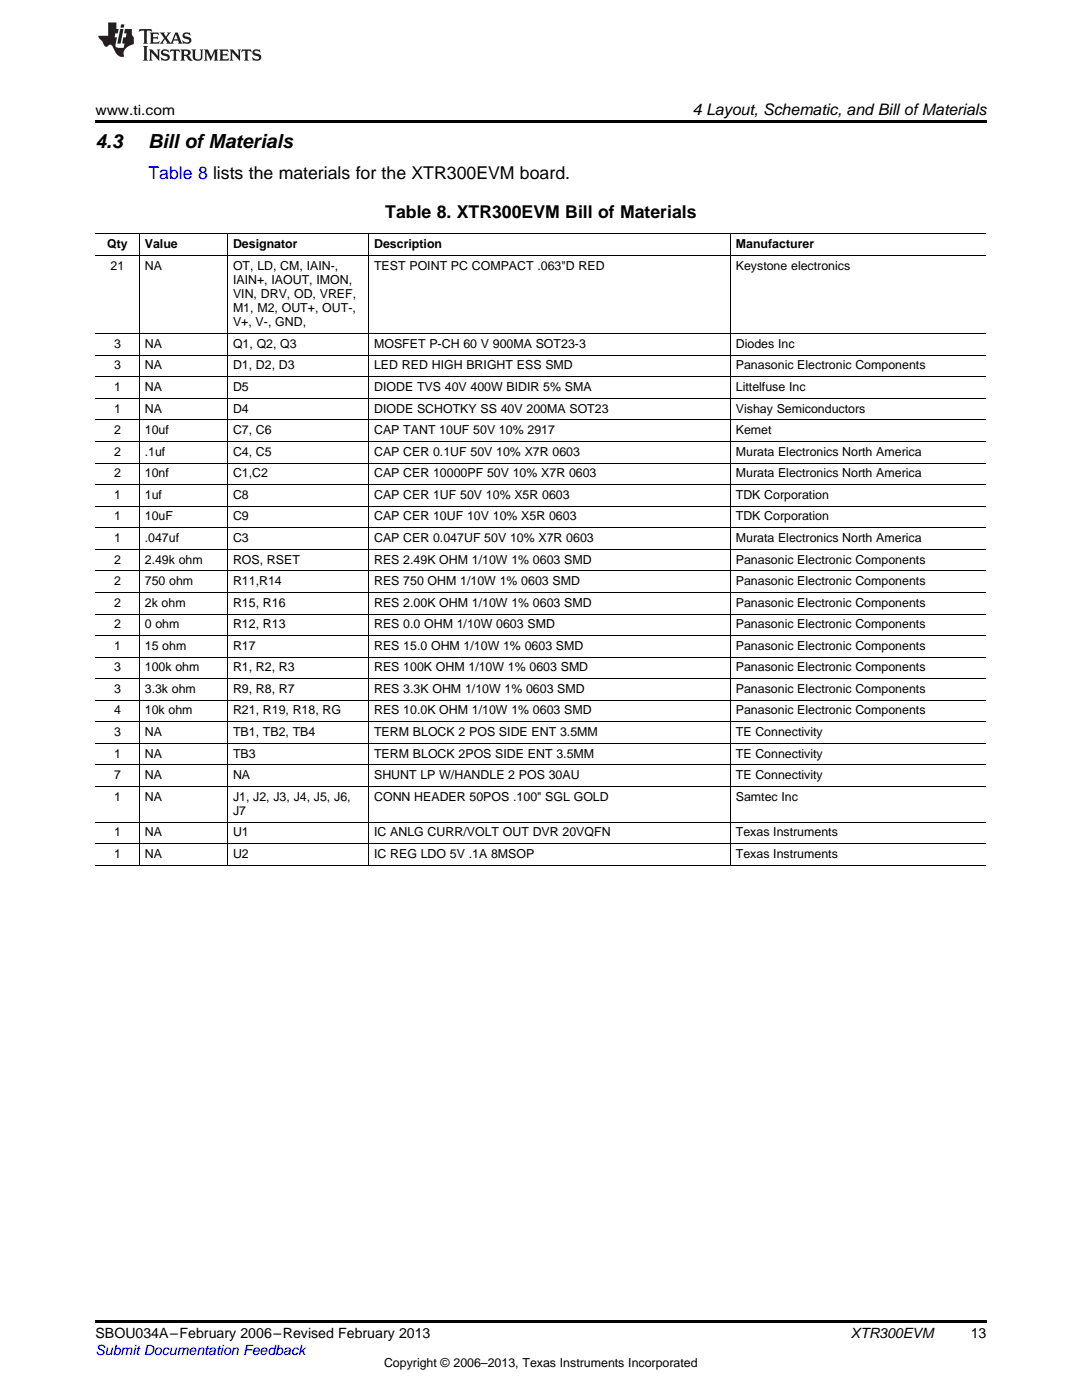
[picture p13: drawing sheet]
<svg xmlns="http://www.w3.org/2000/svg" width="216mm" height="279mm" viewBox="0 0 216 279" stroke-linecap="round" stroke-linejoin="round" font-family="sans-serif">
<defs><g id="words">
<g font-size="3.9">
<text x="19" y="29.6">4.3</text>
<text x="29.6" y="29.6">Bill ofMaterials</text>
</g>
<text font-size="3.5" fill="#00f" x="29.6" y="35.7">Table 8 lists the materials for the XTR300EVM board.</text>
<text font-size="3.5" x="76.9" y="43.4">Table 8. XTR300EVM Bill of Materials</text>
<text font-size="3.2" x="138.2" y="23">4 Layout, Schematic, and Bill ofMaterials</text>
<g font-size="2.8">
<text x="19" y="23">www.ti.com</text>
<text x="19" y="267.1">SBOU034A–February 2006–Revised February 2013</text>
<text x="169.8" y="267.1">XTR300EVM</text>
<text x="193.7" y="267">13</text>
</g>
<text font-size="2.8" fill="#00f" x="19" y="270.4">Submit Documentation Feedback</text>
<g font-size="2.5">
<text x="21.4" y="49.5">Qty</text>
<text x="22" y="53.8">21</text>
<text x="28.9" y="49.5">Value</text>
<text x="28.9" y="53.8">NA</text>
<text x="46.5" y="49.5">Designator</text>
<text x="46.5" y="53.8">OT, LD, CM, IAIN-,</text>
<text x="74.6" y="49.5">Description</text>
<text x="74.6" y="53.8">TEST POINT PC COMPACT .063&quot;D RED</text>
<text x="146.8" y="49.5">Manufacturer</text>
<text x="146.8" y="53.8">Keystone electronics</text>
<text x="46.5" y="56.7">IAIN+, IAOUT, IMON,</text>
<text x="46.5" y="59.5">VIN, DRV, OD, VREF,</text>
<text x="46.5" y="62.3">M1, M2, OUT+, OUT-,</text>
<text x="46.5" y="65.1">V+, V-, GND,</text>
<text x="22.8" y="69.4">3</text>
<text x="28.9" y="69.4">NA</text>
<text x="46.5" y="69.4">Q1, Q2, Q3</text>
<text x="74.6" y="69.4">MOSFET P-CH 60 V 900MA SOT23-3</text>
<text x="146.8" y="69.4">Diodes Inc</text>
<text x="22.8" y="73.7">3</text>
<text x="28.9" y="73.7">NA</text>
<text x="46.5" y="73.7">D1, D2, D3</text>
<text x="74.6" y="73.7">LED RED HIGH BRIGHT ESS SMD</text>
<text x="146.8" y="73.7">Panasonic Electronic Components</text>
<text x="22.8" y="78">1</text>
<text x="22.8" y="82.3">1</text>
<text x="28.9" y="78">NA</text>
<text x="28.9" y="82.3">NA</text>
<text x="46.5" y="78">D5</text>
<text x="46.5" y="82.3">D4</text>
<text x="74.6" y="78">DIODE TVS 40V 400W BIDIR 5% SMA</text>
<text x="74.6" y="82.3">DIODE SCHOTKY SS 40V 200MA SOT23</text>
<text x="146.8" y="78">Littelfuse Inc</text>
<text x="146.8" y="82.3">Vishay Semiconductors</text>
<text x="22.8" y="86.6">2</text>
<text x="28.9" y="86.6">10uf</text>
<text x="46.5" y="86.6">C7, C6</text>
<text x="74.6" y="86.6">CAP TANT 10UF 50V 10% 2917</text>
<text x="146.8" y="86.6">Kemet</text>
<text x="22.8" y="90.9">2</text>
<text x="22.8" y="95.2">2</text>
<text x="28.9" y="90.9">.1uf</text>
<text x="28.9" y="95.2">10nf</text>
<text x="46.5" y="90.9">C4, C5</text>
<text x="46.5" y="95.2">C1,C2</text>
<text x="74.6" y="90.9">CAP CER 0.1UF 50V 10% X7R 0603</text>
<text x="74.6" y="95.2">CAP CER 10000PF 50V 10% X7R 0603</text>
<text x="146.8" y="90.9">Murata Electronics North America</text>
<text x="146.8" y="95.2">Murata Electronics North America</text>
<text x="22.8" y="99.6">1</text>
<text x="28.9" y="99.6">1uf</text>
<text x="46.5" y="99.6">C8</text>
<text x="74.6" y="99.6">CAP CER 1UF 50V 10% X5R 0603</text>
<text x="146.8" y="99.6">TDK Corporation</text>
<text x="22.8" y="103.9">1</text>
<text x="28.9" y="103.9">10uF</text>
<text x="46.5" y="103.9">C9</text>
<text x="74.6" y="103.9">CAP CER 10UF 10V 10% X5R 0603</text>
<text x="146.8" y="103.9">TDK Corporation</text>
<text x="22.8" y="108.2">1</text>
<text x="22.8" y="112.5">2</text>
<text x="28.9" y="108.2">.047uf</text>
<text x="28.9" y="112.5">2.49k ohm</text>
<text x="46.5" y="108.2">C3</text>
<text x="46.5" y="112.5">ROS, RSET</text>
<text x="74.6" y="108.2">CAP CER 0.047UF 50V 10% X7R 0603</text>
<text x="74.6" y="112.5">RES 2.49K OHM 1/10W 1% 0603 SMD</text>
<text x="146.8" y="108.2">Murata Electronics North America</text>
<text x="146.8" y="112.5">Panasonic Electronic Components</text>
<text x="22.8" y="116.8">2</text>
<text x="28.9" y="116.8">750 ohm</text>
<text x="46.5" y="116.8">R11,R14</text>
<text x="74.6" y="116.8">RES 750 OHM 1/10W 1% 0603 SMD</text>
<text x="146.8" y="116.8">Panasonic Electronic Components</text>
<text x="22.8" y="121.1">2</text>
<text x="22.8" y="125.4">2</text>
<text x="28.9" y="121.1">2k ohm</text>
<text x="28.9" y="125.4">0 ohm</text>
<text x="46.5" y="121.1">R15, R16</text>
<text x="46.5" y="125.4">R12, R13</text>
<text x="74.6" y="121.1">RES 2.00K OHM 1/10W 1% 0603 SMD</text>
<text x="74.6" y="125.4">RES 0.0 OHM 1/10W 0603 SMD</text>
<text x="146.8" y="121.1">Panasonic Electronic Components</text>
<text x="146.8" y="125.4">Panasonic Electronic Components</text>
<text x="22.8" y="129.7">1</text>
<text x="28.9" y="129.7">15 ohm</text>
<text x="46.5" y="129.7">R17</text>
<text x="74.6" y="129.7">RES 15.0 OHM 1/10W 1% 0603 SMD</text>
<text x="146.8" y="129.7">Panasonic Electronic Components</text>
<text x="22.8" y="134">3</text>
<text x="28.9" y="134">100k ohm</text>
<text x="46.5" y="134">R1, R2, R3</text>
<text x="74.6" y="134">RES 100K OHM 1/10W 1% 0603 SMD</text>
<text x="146.8" y="134">Panasonic Electronic Components</text>
<text x="22.8" y="138.3">3</text>
<text x="22.8" y="142.6">4</text>
<text x="28.9" y="138.3">3.3k ohm</text>
<text x="28.9" y="142.6">10k ohm</text>
<text x="46.5" y="138.3">R9, R8, R7</text>
<text x="46.5" y="142.6">R21, R19, R18, RG</text>
<text x="74.6" y="138.3">RES 3.3K OHM 1/10W 1% 0603 SMD</text>
<text x="74.6" y="142.6">RES 10.0K OHM 1/10W 1% 0603 SMD</text>
<text x="146.8" y="138.3">Panasonic Electronic Components</text>
<text x="146.8" y="142.6">Panasonic Electronic Components</text>
<text x="22.8" y="146.9">3</text>
<text x="28.9" y="146.9">NA</text>
<text x="46.5" y="146.9">TB1, TB2, TB4</text>
<text x="74.6" y="146.9">TERM BLOCK 2 POS SIDE ENT 3.5MM</text>
<text x="146.8" y="146.9">TE Connectivity</text>
<text x="22.8" y="151.2">1</text>
<text x="22.8" y="155.5">7</text>
<text x="28.9" y="151.2">NA</text>
<text x="28.9" y="155.5">NA</text>
<text x="46.5" y="151.2">TB3</text>
<text x="46.5" y="155.5">NA</text>
<text x="74.6" y="151.2">TERM BLOCK 2POS SIDE ENT 3.5MM</text>
<text x="74.6" y="155.5">SHUNT LP W/HANDLE 2 POS 30AU</text>
<text x="146.8" y="151.2">TE Connectivity</text>
<text x="146.8" y="155.5">TE Connectivity</text>
<text x="22.8" y="159.8">1</text>
<text x="28.9" y="159.8">NA</text>
<text x="46.5" y="159.8">J1, J2, J3, J4, J5, J6,</text>
<text x="74.6" y="159.8">CONN HEADER 50POS .100&quot; SGL GOLD</text>
<text x="146.8" y="159.8">Samtec Inc</text>
<text x="22.8" y="166.9">1</text>
<text x="28.9" y="166.9">NA</text>
<text x="46.5" y="162.6">J7</text>
<text x="46.5" y="166.9">U1</text>
<text x="74.6" y="166.9">IC ANLG CURR/VOLT OUT DVR 20VQFN</text>
<text x="146.8" y="166.9">Texas Instruments</text>
<text x="22.8" y="171.2">1</text>
<text x="28.9" y="171.2">NA</text>
<text x="46.5" y="171.2">U2</text>
<text x="74.6" y="171.2">IC REG LDO 5V .1A 8MSOP</text>
<text x="146.8" y="171.2">Texas Instruments</text>
<text x="76.6" y="272.7">Copyright © 2006–2013, Texas Instruments Incorporated</text>
</g>
</g></defs>
<path d="M19 24h177.8v.6h-177.8zM19 263.5h177.8v.6h-177.8z" fill="#000"/>
<g fill="none" stroke="#000" stroke-width=".2">
<path d="M19 51h177.8M19 46.7h177.8M27.8 46.7v126.1M45.4 46.7v126.1M73.5 46.7v126.1M145.7 46.7v126.1M19 79.5h177.8M19 75.2h177.8M19 70.9h177.8M19 66.6h177.8M19 96.7h177.8M19 92.4h177.8"/>
<path d="M19 88.1h177.8M19 83.8h177.8M19 118.2h177.8M19 113.9h177.8M19 109.6h177.8M19 105.3h177.8M19 101h177.8M19 139.8h177.8M19 135.4h177.8M19 131.1h177.8M19 126.8h177.8M19 122.5h177.8"/>
<path d="M19 157h177.8M19 152.7h177.8M19 148.4h177.8M19 144.1h177.8M19 172.7h177.8M19 168.4h177.8M19 164.1h177.8"/>
</g>
<g fill="#231f20">
<path d="M27.8 5.8l-.1 .6 .5-.3h.5l.1 .2v2.1l-.3 .3h1l-.2-.3v-2.1v-.2h.6l.4 .3-.1-.6zM29.9 6.5l.2 .4v1.5l-.2 .3h1.8l.1-.5a1.04 1.04 0 0 1-1.2 .1v-.6h.5l.4 .2v-.7l-.4 .2h-.5v-.6h.8l.3 .2-.1-.5zM31.9 6.5l.9 1.1-1 1.1h.9l-.2-.2 .4-.7 .5 .7-.2 .2h1.5l-.2-.2 .1-.4h.9l.2 .4-.2 .2h.9l-.2-.3-.7-1.9h-.5l-.9 2.1-.8-1.1 .8-1h-.8l.2 .3-.4 .5-.4-.6 .2-.2zM35.1 6.9l.4 .9h-.8zM36.6 6.6a.63 .63 0 0 0-.2 .7 .63 .63 0 0 0 .6 .4l.6 .2 .2 .2a.75 .75 0 0 1-.8 .4 .75 .75 0 0 1-.6-.5l.1 .7 .2-.1a1.11 1.11 0 0 0 1.5-.5 1.13 1.13 0 0 0-1.3-.9v-.3a1.04 1.04 0 0 1 1.1 .2l-.1-.6-.2 .1-.5-.1zM28.5 9.2l.3 .3v2.2l-.3 .4h1l-.2-.4v-2.2l.2-.3zM29.7 9.9l.2 .3v1.5l-.2 .4h.7l-.2-.4v-1.3l1.6 1.7v-1.9l.2-.3h-.7l.2 .3v.9l-1.1-1.2zM32.3 10a.62 .62 0 0 0-.2 .7 .62 .62 0 0 0 .6 .4l.6 .2 .2 .2a.76 .76 0 0 1-.8 .4 .76 .76 0 0 1-.6-.5l.1 .7 .2-.1a1.11 1.11 0 0 0 1.5-.6 1.13 1.13 0 0 0-1.3-.8v-.3a1.04 1.04 0 0 1 1.1 .1l-.1-.5-.2 .1-.5-.2zM34 9.9l-.1 .6a.61 .61 0 0 1 .7-.3l.1 1.5-.3 .4h1l-.3-.4 .1-1.5a.63 .63 0 0 1 .7 .3l-.1-.6zM36 9.9l.2 .3v1.5l-.2 .4h.9l-.2-.2v-.7l.6 .2a.76 .76 0 0 0 1.1 .6l-1-.9a.58 .58 0 0 0 .6-.6 .58 .58 0 0 0-.5-.6zM36.7 10.2l.1-.1a.45 .45 0 0 1 .6 .1 .45 .45 0 0 1 .1 .5l-.8 .2zM38.2 9.9l.2 .2a2.17 2.17 0 0 0 .4 1.9 .99 .99 0 0 0 1.6-.7v-1.1l.2-.3h-.7l.1 .2a1.92 1.92 0 0 1-.1 1.7 .6 .6 0 0 1-1-.5v-1.1l.2-.3zM40.7 9.9l.2 .3v1.5l-.2 .4h.7l-.2-.4v-1.4l.8 1.8 .9-1.8v1.4l-.2 .4h.9l-.3-.4v-1.5l.3-.3h-.8l-.6 1.4-.7-1.4zM43.7 9.9l.3 .3v1.5l-.3 .4h1.9l.1-.6a1.04 1.04 0 0 1-1.3 .2v-.6h.6l.4 .1v-.6l-.4 .2h-.6l.1-.6h.7l.4 .2-.1-.5zM45.8 9.9l.2 .3v1.5l-.2 .4h.8l-.3-.4v-1.3l1.6 1.7v-1.9l.2-.3h-.7l.2 .3v.9l-1.1-1.2zM48.3 9.9l-.1 .6a.61 .61 0 0 1 .7-.3v1.5l-.2 .4h.9l-.2-.4v-1.5a.63 .63 0 0 1 .8 .3l-.1-.6zM50.6 10a.62 .62 0 0 0-.2 .7 .62 .62 0 0 0 .6 .4l.6 .2 .1 .2a.76 .76 0 0 1-.7 .4 .76 .76 0 0 1-.6-.5l.1 .7 .1-.1a1.11 1.11 0 0 0 1.5-.6 1.13 1.13 0 0 0-1.2-.8l-.1-.3a1.04 1.04 0 0 1 1.2 .1l-.2-.5-.1 .1-.5-.2z"/>
<path d="M21.6 4.5v2.6h-2l.1 .4 .8 .9a.91 .91 0 0 0 .9 .9 .56 .56 0 0 1 .5-.4 .56 .56 0 0 1 .5 .3l.4 .8a1.53 1.53 0 0 0 2 1.3 1.54 1.54 0 0 1 1-2.1l.9-.4-.1-1.4a1.52 1.52 0 0 1-.3-1.6h-1.4l-.1 .9h.5l-.2 .8h-.5l-.2 .9v.2l.4 .1-.1 .9a1.93 1.93 0 0 1-1.6-.3l.2-1.8h-.4l.1-.8h.5l.2-.9h-.5v-1.3zM24 5.8l-.6 2.9h.7l.5-2.9zM24.2 4.9l-.2 .6h.7l.1-.6z"/>
</g>
<use href="#words"/>
</svg>
